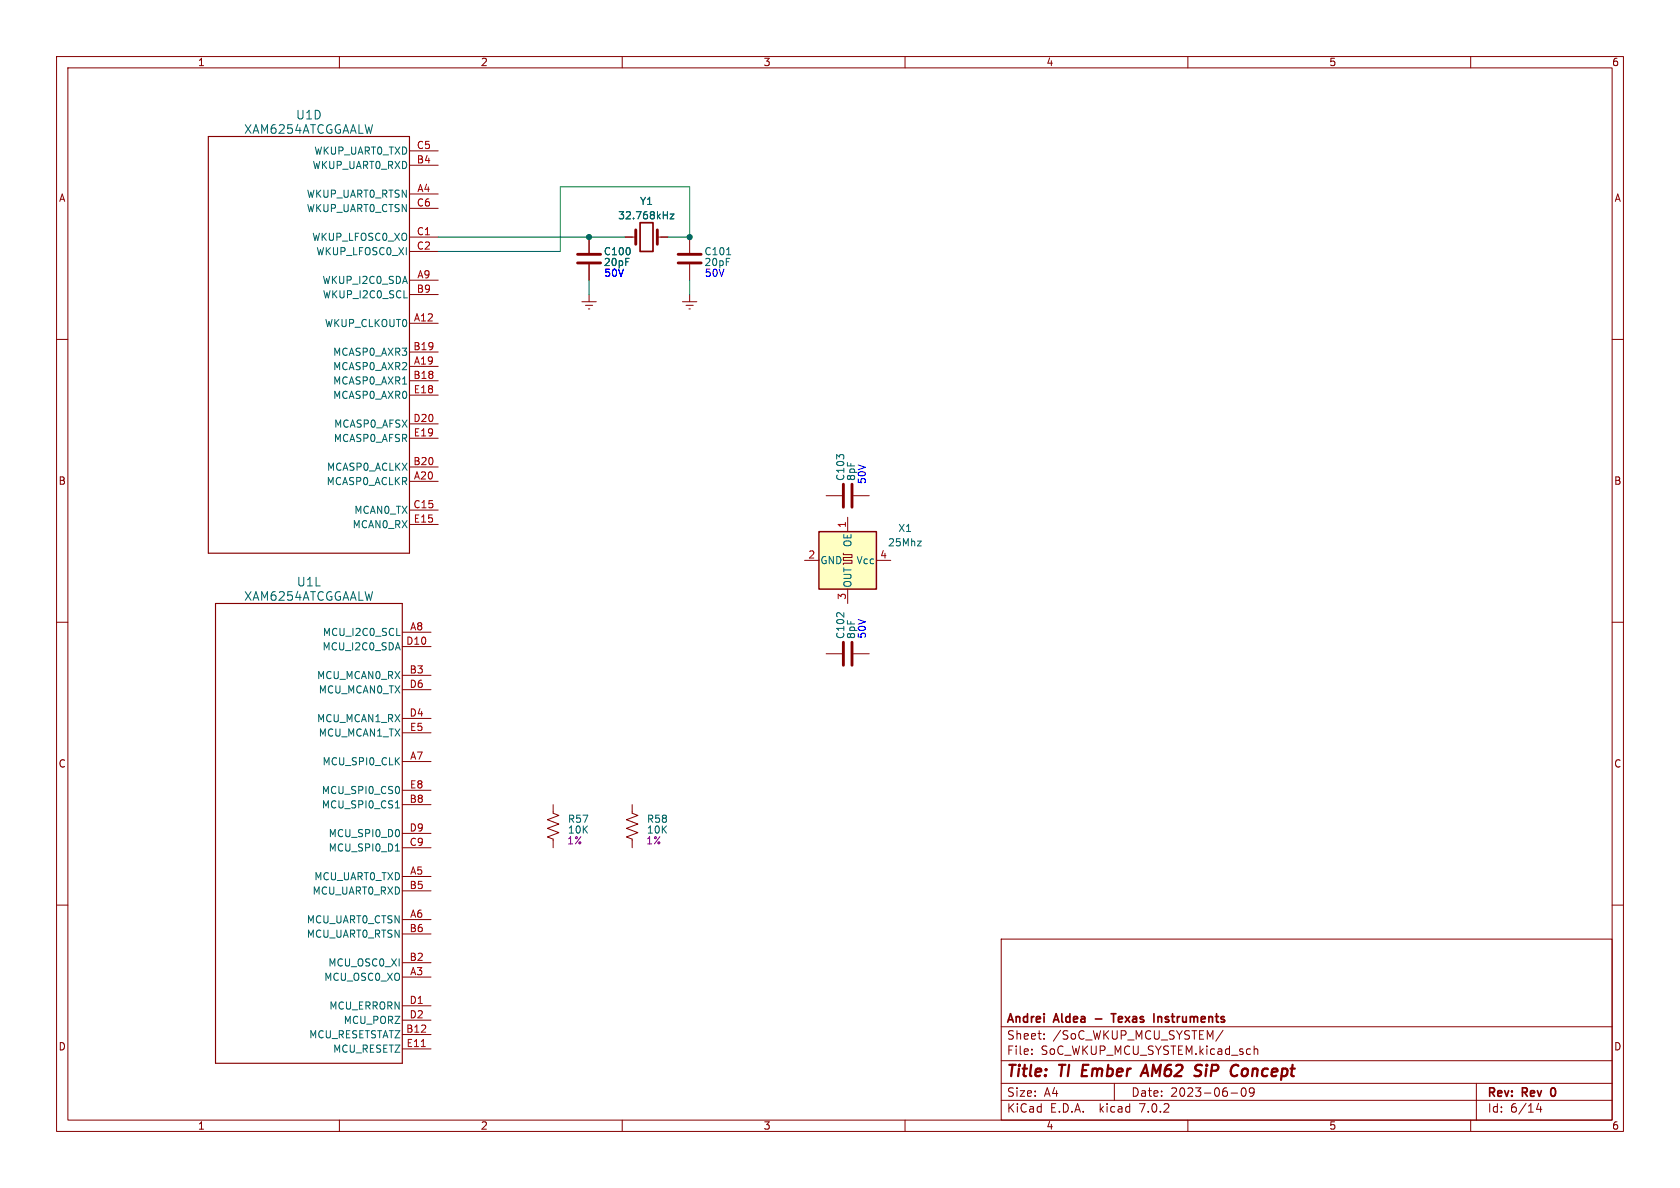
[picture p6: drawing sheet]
<svg xmlns="http://www.w3.org/2000/svg" width="297mm" height="210mm" viewBox="0 0 297 210" stroke-linecap="round" stroke-linejoin="round" font-family="sans-serif">
<defs><g id="words">
<g font-size="2.8" fill="#840000">
<text x="178" y="190.8">Title:</text>
<text x="187.4" y="190.8">TI Ember</text>
<text x="203.3" y="190.8">AM62</text>
<text x="213.2" y="190.8">SiP</text>
<text x="220.1" y="190.8">Concept</text>
</g>
<g font-size="2.1" fill="#006464">
<text x="43.1" y="23.8">XAM6254ATCGGAALW</text>
<text x="52.3" y="21.3">U1D</text>
<text x="43.1" y="106.4">XAM6254ATCGGAALW</text>
<text x="52.4" y="103.8">U1L</text>
</g>
<g font-size="2.1" fill="#840000">
<text x="178" y="183.9">Sheet:</text>
<text x="178" y="181.1">Andrei</text>
<text x="186.2" y="183.9">/SoC_WKUP_MCU_SYSTEM/</text>
<text x="186.5" y="181.1">Aldea</text>
<text x="194.2" y="181.1">-</text>
<text x="197.6" y="181.1">Texas</text>
<text x="205.4" y="181.1">Instruments</text>
<text x="178" y="186.6">File:</text>
<text x="184" y="186.6">SoC_WKUP_MCU_SYSTEM.kicad_sch</text>
<text x="178" y="196.8">KiCad</text>
<text x="178" y="194">Size:</text>
<text x="184.6" y="194">A4</text>
<text x="185.7" y="196.8">E.D.A.</text>
<text x="194.4" y="196.8">kicad</text>
<text x="200" y="194">Date:</text>
<text x="201.5" y="196.8">7.0.2</text>
<text x="206.9" y="194">2023-06-09</text>
<text x="263" y="194.2">Rev:</text>
<text x="263" y="196.8">Id:</text>
<text x="267" y="196.8">6/14</text>
<text x="269.2" y="194.2">Rev</text>
<text x="274.8" y="194.2">0</text>
</g>
<g font-size="1.8" fill="#840000">
<text x="35" y="11.8">1</text>
<text x="85" y="11.8">2</text>
<text x="135" y="11.8">3</text>
<text x="185" y="11.8">4</text>
<text x="235" y="11.8">5</text>
<text x="285" y="11.8">6</text>
<text x="10.4" y="35.8">A</text>
<text x="285.4" y="35.8">A</text>
<text x="10.3" y="85.8">B</text>
<text x="285.3" y="85.8">B</text>
<text x="10.3" y="135.8">C</text>
<text x="285.3" y="135.8">C</text>
<text x="10.3" y="185.8">D</text>
<text x="285.3" y="185.8">D</text>
<text x="35" y="199.8">1</text>
<text x="85" y="199.8">2</text>
<text x="135" y="199.8">3</text>
<text x="185" y="199.8">4</text>
<text x="235" y="199.8">5</text>
<text x="285" y="199.8">6</text>
</g>
<g font-size="1.8" fill="#006464">
<text x="55.4" y="27.5">WKUP_UART0_TXD</text>
<text x="54.1" y="35.1">WKUP_UART0_RTSN</text>
<text x="55.1" y="30">WKUP_UART0_RXD</text>
<text x="54.1" y="37.7">WKUP_UART0_CTSN</text>
<text x="109.2" y="38.9">32.768kHz</text>
<text x="113.1" y="36.4">Y1</text>
<text x="55.1" y="42.7">WKUP_LFOSC0_XO</text>
<text x="55.8" y="45.3">WKUP_LFOSC0_XI</text>
<text x="106.7" y="45.3">C100</text>
<text x="106.7" y="47.2">20pF</text>
<text x="124.5" y="45.3">C101</text>
<text x="124.5" y="47.2">20pF</text>
<text x="56.9" y="50.4">WKUP_I2C0_SDA</text>
<text x="57" y="52.9">WKUP_I2C0_SCL</text>
<text x="57.3" y="58">WKUP_CLKOUT0</text>
<text x="58.8" y="65.6">MCASP0_AXR2</text>
<text x="58.8" y="63.1">MCASP0_AXR3</text>
<text x="58.8" y="68.1">MCASP0_AXR1</text>
<text x="58.8" y="70.7">MCASP0_AXR0</text>
<text x="58.9" y="75.8">MCASP0_AFSX</text>
<text x="57.7" y="83.4">MCASP0_ACLKX</text>
<text x="58.9" y="78.3">MCASP0_AFSR</text>
<text x="57.6" y="85.9">MCASP0_ACLKR</text>
<text x="149.4" y="85.1" transform="rotate(-90 149.4 85.1)">C103</text>
<text x="151.3" y="85.1" transform="rotate(-90 151.3 85.1)">8pF</text>
<text x="62.2" y="93.5">MCAN0_RX</text>
<text x="62.5" y="91">MCAN0_TX</text>
<text x="158.7" y="94.2">X1</text>
<text x="145" y="99.9">GND</text>
<text x="150.7" y="96.8" transform="rotate(-90 150.7 96.8)">OE</text>
<text x="151.3" y="99.9">Vcc</text>
<text x="156.9" y="96.7">25Mhz</text>
<text x="150.7" y="103.9" transform="rotate(-90 150.7 103.9)">OUT</text>
<text x="57" y="112.6">MCU_I2C0_SCL</text>
<text x="149.4" y="113" transform="rotate(-90 149.4 113)">C102</text>
<text x="151.3" y="113" transform="rotate(-90 151.3 113)">8pF</text>
<text x="56.9" y="115.1">MCU_I2C0_SDA</text>
<text x="55.9" y="120.2">MCU_MCAN0_RX</text>
<text x="56.2" y="122.7">MCU_MCAN0_TX</text>
<text x="55.9" y="127.8">MCU_MCAN1_RX</text>
<text x="56.2" y="130.4">MCU_MCAN1_TX</text>
<text x="56.9" y="135.4">MCU_SPI0_CLK</text>
<text x="56.8" y="143.1">MCU_SPI0_CS1</text>
<text x="56.8" y="140.5">MCU_SPI0_CS0</text>
<text x="58" y="148.1">MCU_SPI0_D0</text>
<text x="100.3" y="145.6">R57</text>
<text x="100.3" y="147.5">10K</text>
<text x="114.3" y="145.6">R58</text>
<text x="114.3" y="147.5">10K</text>
<text x="55.4" y="155.8">MCU_UART0_TXD</text>
<text x="58" y="150.7">MCU_SPI0_D1</text>
<text x="55.1" y="158.3">MCU_UART0_RXD</text>
<text x="54.1" y="163.4">MCU_UART0_CTSN</text>
<text x="54.1" y="165.9">MCU_UART0_RTSN</text>
<text x="57.2" y="173.5">MCU_OSC0_XO</text>
<text x="57.9" y="171">MCU_OSC0_XI</text>
<text x="58.1" y="178.6">MCU_ERRORN</text>
<text x="54.5" y="183.7">MCU_RESETSTATZ</text>
<text x="60.6" y="181.2">MCU_PORZ</text>
<text x="58.8" y="186.2">MCU_RESETZ</text>
</g>
<g font-size="1.8" fill="#a90000">
<text x="73.6" y="29">B4</text>
<text x="73.6" y="26.4">C5</text>
<text x="73.7" y="34">A4</text>
<text x="73.6" y="41.7">C1</text>
<text x="73.6" y="36.6">C6</text>
<text x="73.6" y="44.2">C2</text>
<text x="73.6" y="51.8">B9</text>
<text x="73.7" y="49.3">A9</text>
<text x="73.1" y="56.9">A12</text>
<text x="73" y="62">B19</text>
<text x="73.1" y="64.5">A19</text>
<text x="73" y="67.1">B18</text>
<text x="73.1" y="69.6">E18</text>
<text x="73" y="74.7">D20</text>
<text x="73.1" y="77.2">E19</text>
<text x="73" y="82.3">B20</text>
<text x="73" y="89.9">C15</text>
<text x="73.1" y="84.8">A20</text>
<text x="73.1" y="92.5">E15</text>
<text x="149.6" y="93.4" transform="rotate(-90 149.6 93.4)">1</text>
<text x="142.8" y="98.8">2</text>
<text x="155.5" y="98.8">4</text>
<text x="149.6" y="106.1" transform="rotate(-90 149.6 106.1)">3</text>
<text x="72.4" y="111.5">A8</text>
<text x="71.8" y="114">D10</text>
<text x="72.4" y="119.1">B3</text>
<text x="72.4" y="121.7">D6</text>
<text x="72.4" y="126.7">D4</text>
<text x="72.4" y="129.3">E5</text>
<text x="72.4" y="134.4">A7</text>
<text x="72.4" y="142">B8</text>
<text x="72.4" y="139.4">E8</text>
<text x="72.4" y="149.6">C9</text>
<text x="72.4" y="147.1">D9</text>
<text x="72.4" y="154.7">A5</text>
<text x="72.4" y="157.2">B5</text>
<text x="72.4" y="164.8">B6</text>
<text x="72.4" y="162.3">A6</text>
<text x="72.4" y="169.9">B2</text>
<text x="72.4" y="172.5">A3</text>
<text x="72.4" y="177.5">D1</text>
<text x="71.8" y="182.6">B12</text>
<text x="71.8" y="185.2">E11</text>
<text x="72.4" y="180.1">D2</text>
</g>
<g font-size="1.8" fill="#00f">
<text x="106.8" y="49.1">50V</text>
<text x="124.5" y="49.1">50V</text>
<text x="153.2" y="85.6" transform="rotate(-90 153.2 85.6)">50V</text>
<text x="153.2" y="113" transform="rotate(-90 153.2 113)">50V</text>
</g>
<g font-size="1.8" fill="#840084">
<text x="100.2" y="149.4">1%</text>
<text x="114.2" y="149.4">1%</text>
</g>
</g></defs>
<g fill="none" stroke="#840000" stroke-width=".18">
<path d="M10 10h277v190h-277zM12 12h273v186h-273zM60 10v2M110 10v2M160 10v2M210 10v2M260 10v2M72.4 34.3h5.1M72.4 29.2h5.1M72.4 26.7h5.1M72.4 36.8h5.1M10 60h2"/>
<path d="M72.4 41.9h5.1M72.4 57.2h5.1M72.4 49.5h5.1M72.4 52.1h5.1M72.4 44.5h5.1M102.9 53.3h2.5M103.5 54h1.3M104 54.6h.3M104.1 41.9v2.8M104.1 46.7v2.8M104.1 52.1v1.2M110.5 41.9h1.9"/>
<path d="M116.2 41.9h1.9M120.6 53.3h2.6M121.3 54h1.3M121.8 54.6h.2M121.9 41.9v2.8M121.9 46.7v2.8M121.9 52.1v1.2M285 60h2M72.4 64.8h5.1M72.4 67.3h5.1M72.4 62.2h5.1M72.4 74.9h5.1"/>
<path d="M72.4 69.9h5.1M72.4 77.5h5.1M72.4 85.1h5.1M72.4 82.6h5.1M72.4 90.2h5.1M72.4 92.7h5.1M142.2 99.1h2.6M146 87.6h2.8M149.1 97.8v.2h1.5v.6h-1.5v.5h1.5v.5h-1.5v.2M149.9 91.4v2.6M150.9 87.6h2.8M154.9 99.1h2.6"/>
<path d="M10 110h2M71.1 111.8h5.1M71.1 119.4h5.1M71.1 114.3h5.1M146 115.6h2.8M149.9 104.1v2.6M150.9 115.6h2.8M285 110h2M71.1 134.6h5.1M71.1 127h5.1M71.1 121.9h5.1M71.1 129.5h5.1"/>
<path d="M71.1 139.7h5.1M10 160h2M71.1 154.9h5.1M71.1 157.5h5.1M71.1 142.2h5.1M71.1 149.9h5.1M71.1 147.3h5.1M97.8 142.2v1.6l1 .3-2 .8 2 .8-2 .7 2 .8-2 .8 1 .3v1.6M111.8 142.2v1.6l1 .3-2.1 .8 2.1 .8-2.1 .7 2.1 .8-2.1 .8 1.1 .3v1.6M285 160h2M71.1 172.7h5.1M71.1 162.6h5.1"/>
<path d="M71.1 170.2h5.1M71.1 165.1h5.1M71.1 177.8h5.1M177 166h108v32h-108zM60 198v2M71.1 185.4h5.1M71.1 182.9h5.1M71.1 180.3h5.1M110 198v2M160 198v2M177 194.5h108M177 191.5h108"/>
<path d="M177 187.5h108M177 181.5h108M182.4 186.3v.1M182.4 185.5v.1M184.6 183.6v.1M184.6 182.8v.1M197 191.5v3M210 198v2M216.2 182.1l-1.3 2M217.6 193.2h1.2M219.8 192.3a.94 .94 0 0 0 0 1.5 .81 .81 0 0 0 .6-.6 .81 .81 0 0 0-.3-.8l-.2-.1M221.1 192.3l-.2 .3v.5l.5 .1 .3-.3"/>
<path d="M221.4 192.3l.2 .1a.99 .99 0 0 1-.3 1.4h-.3M221.7 184.9v1.5M221.7 185.5l.2-.1 .4 .1 .1 .9M260 198v2M261 191.5v6.5M272 195l-.4 1.1h1M272.4 195.6v1"/>
</g>
<path d="M201.9 189.7h1M202.6 188.2l-1 2M211.6 189.2l.4 .1a.49 .49 0 0 1 .3 .5 .49 .49 0 0 1-.4 .4h-.5M211.8 188.2l.7 .1M218.6 188.2l.3 .2" fill="none" stroke="#840000" stroke-width=".4"/>
<path d="M113.2 39.4h2.2v5.1h-2.2zM196.4 179.2h.9M196.9 179.2v1.5M204.7 179.7v1M204.9 179.7l-.2 .1" fill="none" stroke="#840000" stroke-width=".3"/>
<path d="M102.1 46.5h4.1M102.1 45h4.1M112.4 40.6v2.6M116.2 40.6v2.6M119.9 46.5h4.1M119.9 45h4.1M149.1 85.6v4.1M150.6 85.6v4.1M149.1 113.5v4.1M150.6 113.5v4.1" fill="none" stroke="#840000" stroke-width=".51"/>
<path d="M118.5 37.8h.6l-.6 .9h.6M71.4 52.7h.6M128.5 45h.7M162.2 95.7h.7l-.7 .8h.7M70.1 112.3h.6M70.6 139.3v.7M69.9 142.8h.7M69.9 150.4h.7M70.6 146.9v.8" fill="none" stroke="#006464" stroke-width=".18"/>
<path d="M36.8 24.1h35.6v73.7h-35.6zM38.1 106.7h33v81.3h-33z" fill="none" stroke="#840000" stroke-width=".2"/>
<path d="M144.8 94h10.1v10.1h-10.1z" fill="#ffffc2" stroke="#ffffc2" stroke-width=".18"/>
<path d="M144.8 94h10.1v10.1h-10.1z" fill="none" stroke="#840000" stroke-width=".25"/>
<path d="M77.5 41.9h33M104.1 49.5v2.6M118.1 41.9h3.8v-8.9h-22.8v11.5h-21.6M121.9 49.5v2.6" fill="none" stroke="#009600" stroke-width=".18"/>
<g fill="#009600" stroke="#009600" stroke-width=".18">
<circle cx="104.1" cy="41.9" r=".46"/>
<circle cx="121.9" cy="41.9" r=".46"/>
</g>
<use href="#words"/>
</svg>
